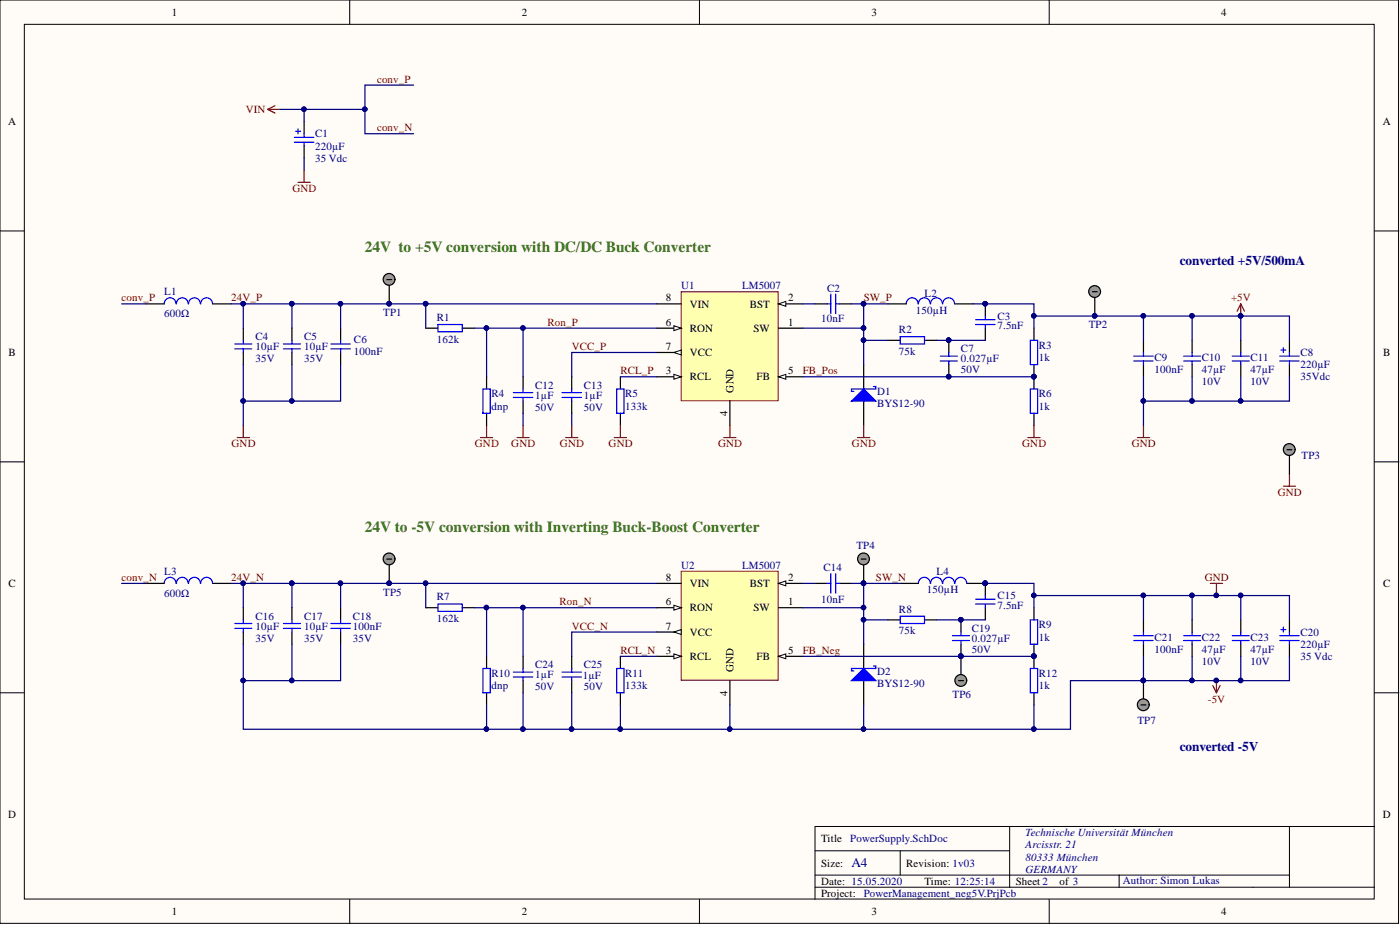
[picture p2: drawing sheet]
<svg xmlns="http://www.w3.org/2000/svg" width="292mm" height="193mm" viewBox="0 0 292 193" stroke-linecap="round" stroke-linejoin="round" font-family="sans-serif">
<defs><g id="words">
<g font-size="3.2" fill="#38761d">
<text x="76.1" y="52.6">24V to +5V conversion with DC/DC Buck Converter</text>
<text x="76.1" y="110.9">24V to -5V conversion with Inverting Buck-Boost Converter</text>
</g>
<g font-size="2.8" fill="#000080">
<text x="246.2" y="55.2">converted +5V/500mA</text>
<text x="246.2" y="156.6">converted -5V</text>
<text x="177.7" y="181">A4</text>
</g>
<g font-size="2.3">
<text x="35.9" y="3.3">1</text>
<text x="108.9" y="3.3">2</text>
<text x="181.8" y="3.3">3</text>
<text x="254.8" y="3.3">4</text>
<text x="1.7" y="26.1">A</text>
<text x="288.5" y="26.1">A</text>
<text x="138.9" y="62.9">8</text>
<text x="143.9" y="64.2">VIN</text>
<text x="156.4" y="64.2">BST</text>
<text x="164.5" y="62.9">2</text>
<text x="138.9" y="68">6</text>
<text x="143.9" y="69.2">RON</text>
<text x="157.2" y="69.2">SW</text>
<text x="164.5" y="68">1</text>
<text x="1.8" y="74.3">B</text>
<text x="138.9" y="73">7</text>
<text x="143.9" y="74.3">VCC</text>
<text x="288.6" y="74.3">B</text>
<text x="138.9" y="78.1">3</text>
<text x="143.9" y="79.4">RCL</text>
<text x="153" y="81.9" transform="rotate(-90 153 81.9)">GND</text>
<text x="157.9" y="79.4">FB</text>
<text x="164.5" y="78.1">5</text>
<text x="151.8" y="86.9" transform="rotate(-90 151.8 86.9)">4</text>
<text x="1.8" y="122.5">C</text>
<text x="138.9" y="121.2">8</text>
<text x="143.9" y="122.5">VIN</text>
<text x="156.4" y="122.5">BST</text>
<text x="164.5" y="121.2">2</text>
<text x="288.6" y="122.5">C</text>
<text x="138.9" y="126.3">6</text>
<text x="138.9" y="131.3">7</text>
<text x="143.9" y="127.5">RON</text>
<text x="157.2" y="127.5">SW</text>
<text x="164.5" y="126.3">1</text>
<text x="138.9" y="136.4">3</text>
<text x="143.9" y="137.7">RCL</text>
<text x="143.9" y="132.6">VCC</text>
<text x="157.9" y="137.7">FB</text>
<text x="164.5" y="136.4">5</text>
<text x="153" y="140.2" transform="rotate(-90 153 140.2)">GND</text>
<text x="151.8" y="145.2" transform="rotate(-90 151.8 145.2)">4</text>
<text x="1.7" y="170.6">D</text>
<text x="288.5" y="170.6">D</text>
<text x="171.3" y="175.7">Title</text>
<text x="171.3" y="180.8">Size:</text>
<text x="171.3" y="184.6">Date: 15.05.2020</text>
<text x="189.1" y="180.8">Revision: 1v03</text>
<text x="192.9" y="184.6">Time: 12:25:14</text>
<text x="211.9" y="184.6">Sheet 2</text>
<text x="221.1" y="184.6">of 3</text>
<text x="35.9" y="190.9">1</text>
<text x="108.9" y="190.9">2</text>
<text x="171.3" y="187.1">Project:</text>
<text x="181.8" y="190.9">3</text>
<text x="254.8" y="190.9">4</text>
</g>
<g font-size="2.3" fill="#800000">
<text x="78.7" y="17.2">conv_P</text>
<text x="51.3" y="23.6">VIN</text>
<text x="78.7" y="27.4">conv_N</text>
<text x="61" y="40.1">GND</text>
<text x="25.4" y="62.9">conv_P</text>
<text x="48.2" y="62.9">24V_P</text>
<text x="180.2" y="62.9">SW_P</text>
<text x="256.8" y="62.9">+5V</text>
<text x="114.2" y="68">Ron_P</text>
<text x="119.3" y="73">VCC_P</text>
<text x="129.4" y="78.1">RCL_P</text>
<text x="167.5" y="78.1">FB_Pos</text>
<text x="48.3" y="93.3">GND</text>
<text x="99.1" y="93.3">GND</text>
<text x="106.7" y="93.3">GND</text>
<text x="116.8" y="93.3">GND</text>
<text x="127" y="93.3">GND</text>
<text x="149.8" y="93.3">GND</text>
<text x="177.7" y="93.3">GND</text>
<text x="213.3" y="93.3">GND</text>
<text x="236.1" y="93.3">GND</text>
<text x="266.6" y="103.5">GND</text>
<text x="25.4" y="121.2">conv_N</text>
<text x="48.2" y="121.2">24V_N</text>
<text x="182.7" y="121.2">SW_N</text>
<text x="251.3" y="121.2">GND</text>
<text x="116.7" y="126.3">Ron_N</text>
<text x="119.3" y="131.3">VCC_N</text>
<text x="129.4" y="136.4">RCL_N</text>
<text x="167.5" y="136.4">FB_Neg</text>
<text x="252" y="146.6">-5V</text>
</g>
<g font-size="2.3" fill="#000080">
<text x="65.7" y="28.7">C1</text>
<text x="65.7" y="33.7">35 Vdc</text>
<text x="65.7" y="31.2">220µF</text>
<text x="34.3" y="61.6">L1</text>
<text x="79.9" y="65.9">TP1</text>
<text x="142.1" y="60.3">U1</text>
<text x="154.8" y="60.3">LM5007</text>
<text x="172.6" y="60.9">C2</text>
<text x="191.1" y="65.4">150µH</text>
<text x="192.9" y="61.9">L2</text>
<text x="34.3" y="66.2">600Ω</text>
<text x="53.3" y="71">C4</text>
<text x="63.5" y="71">C5</text>
<text x="73.9" y="71.5">C6</text>
<text x="91.1" y="66.9">R1</text>
<text x="91.1" y="71.5">162k</text>
<text x="171.3" y="67.2">10nF</text>
<text x="187.6" y="69.5">R2</text>
<text x="208.1" y="66.7">C3</text>
<text x="208.1" y="68.7">7.5nF</text>
<text x="227.2" y="68.5">TP2</text>
<text x="53.3" y="75.6">35V</text>
<text x="53.3" y="73">10µF</text>
<text x="63.5" y="75.6">35V</text>
<text x="63.5" y="73">10µF</text>
<text x="73.9" y="74">100nF</text>
<text x="187.6" y="74">75k</text>
<text x="200.5" y="77.8">50V</text>
<text x="200.5" y="73.5">C7</text>
<text x="200.5" y="75.6">0.027µF</text>
<text x="216.7" y="72.8">R3</text>
<text x="216.7" y="75.3">1k</text>
<text x="240.9" y="75.3">C9</text>
<text x="240.9" y="77.8">100nF</text>
<text x="250.8" y="75.3">C10</text>
<text x="250.8" y="77.8">47µF</text>
<text x="260.9" y="75.3">C11</text>
<text x="260.9" y="77.8">47µF</text>
<text x="271.3" y="74.3">C8</text>
<text x="271.3" y="76.8">220µF</text>
<text x="102.5" y="82.9">R4</text>
<text x="111.7" y="81.1">C12</text>
<text x="111.7" y="83.2">1µF</text>
<text x="121.8" y="81.1">C13</text>
<text x="121.8" y="83.2">1µF</text>
<text x="130.5" y="82.9">R5</text>
<text x="183" y="82.4">D1</text>
<text x="216.7" y="82.9">R6</text>
<text x="250.8" y="80.4">10V</text>
<text x="260.9" y="80.4">10V</text>
<text x="271.3" y="79.4">35Vdc</text>
<text x="102.5" y="85.5">dnp</text>
<text x="111.7" y="85.7">50V</text>
<text x="121.8" y="85.7">50V</text>
<text x="130.5" y="85.5">133k</text>
<text x="183" y="84.9">BYS12-90</text>
<text x="216.7" y="85.5">1k</text>
<text x="271.6" y="95.8">TP3</text>
<text x="34.3" y="119.9">L3</text>
<text x="142.1" y="118.7">U2</text>
<text x="154.8" y="118.7">LM5007</text>
<text x="171.8" y="119.2">C14</text>
<text x="178.7" y="114.6">TP4</text>
<text x="195.4" y="119.9">L4</text>
<text x="34.3" y="124.5">600Ω</text>
<text x="79.9" y="124.2">TP5</text>
<text x="91.1" y="125.3">R7</text>
<text x="171.3" y="125.8">10nF</text>
<text x="193.4" y="123.7">150µH</text>
<text x="208.1" y="125">C15</text>
<text x="53.3" y="129.3">C16</text>
<text x="53.3" y="131.3">10µF</text>
<text x="63.5" y="129.3">C17</text>
<text x="63.5" y="131.3">10µF</text>
<text x="73.6" y="129.3">C18</text>
<text x="73.6" y="131.3">100nF</text>
<text x="91.1" y="129.8">162k</text>
<text x="187.6" y="127.8">R8</text>
<text x="202.8" y="131.9">C19</text>
<text x="208.1" y="127">7.5nF</text>
<text x="216.7" y="131.1">R9</text>
<text x="53.3" y="133.9">35V</text>
<text x="63.5" y="133.9">35V</text>
<text x="73.6" y="133.9">35V</text>
<text x="187.6" y="132.4">75k</text>
<text x="202.8" y="136.2">50V</text>
<text x="202.8" y="133.9">0.027µF</text>
<text x="216.7" y="133.6">1k</text>
<text x="240.9" y="133.6">C21</text>
<text x="240.9" y="136.2">100nF</text>
<text x="250.8" y="133.6">C22</text>
<text x="250.8" y="136.2">47µF</text>
<text x="260.9" y="133.6">C23</text>
<text x="260.9" y="136.2">47µF</text>
<text x="271.3" y="137.7">35 Vdc</text>
<text x="271.3" y="132.6">C20</text>
<text x="271.3" y="135.1">220µF</text>
<text x="102.5" y="141.2">R10</text>
<text x="102.5" y="143.8">dnp</text>
<text x="111.7" y="139.5">C24</text>
<text x="111.7" y="141.5">1µF</text>
<text x="121.6" y="141.7">1µF</text>
<text x="121.8" y="139.5">C25</text>
<text x="130.5" y="141.2">R11</text>
<text x="130.5" y="143.8">133k</text>
<text x="183" y="140.7">D2</text>
<text x="183" y="143.3">BYS12-90</text>
<text x="216.7" y="141.2">R12</text>
<text x="216.7" y="143.8">1k</text>
<text x="250.8" y="138.7">10V</text>
<text x="260.9" y="138.7">10V</text>
<text x="111.7" y="144">50V</text>
<text x="121.8" y="144">50V</text>
<text x="198.7" y="145.5">TP6</text>
<text x="237.3" y="151.1">TP7</text>
<text x="177.4" y="175.7">PowerSupply.SchDoc</text>
<text x="214" y="177">Arcisstr. 21</text>
<text x="214" y="179.5">80333 München</text>
<text x="214" y="174.4">Technische Universität München</text>
<text x="214" y="182.1">GERMANY</text>
<text x="234.3" y="184.3">Author: Simon Lukas</text>
<text x="180.2" y="187.1">PowerManagement_neg5V.PrjPcb</text>
</g>
</g></defs>
<g fill="#fffcf8" stroke="#000" stroke-width=".21">
<path d="M0 0h291.8v192.6h-291.8z"/>
<path d="M5.1 5.1h281.6v182.5h-281.6z"/>
</g>
<g fill="none" stroke="#000" stroke-width=".21">
<path d="M73 0v5.1M145.9 0v5.1M218.9 0v5.1M0 48.2h5.1M286.8 48.2h5.1M0 96.4h5.1M286.8 96.4h5.1M0 144.5h5.1M286.8 144.5h5.1M170 177.5h40.7M187.8 177.5v5.1M210.7 172.4v12.7"/>
<path d="M269 172.4h-99v15.2M286.8 172.4h-17.8v12.7M73 187.6v5.1M145.9 187.6v5.1M170 185.1h116.8M170 182.6h99M218.9 187.6v5.1M233.5 182.6v2.5"/>
</g>
<path d="M252.5 121.7h2.6M253.8 121.7v2.5M253 143l.8 1.5M253.8 142v2.5M254.6 143l-.8 1.5" fill="none" stroke="#800000" stroke-width=".25"/>
<g fill="#000080" stroke="#000080" stroke-width=".21">
<circle cx="253.8" cy="142" r=".47"/>
<circle cx="253.8" cy="124.2" r=".47"/>
<circle cx="200.5" cy="129.3" r=".47"/>
<circle cx="200.5" cy="136.9" r=".47"/>
<circle cx="205.5" cy="121.7" r=".47"/>
</g>
<g fill="none" stroke="#000" stroke-width=".25">
<path d="M30.5 121.7h3.8M44.4 121.7h3.8M50.8 126.8v2.5M50.8 131.9v2.5M60.9 126.8v2.5M60.9 131.9v2.5M170 121.7h2.6M175.1 121.7h2.6M180.2 134.4v5.1M200.5 129.3v2.6M200.5 134.4v2.5M205.6 121.7v2.5"/>
<path d="M205.6 126.8v2.5M238.6 129.3v2.6M238.6 134.4v2.5M248.7 129.3v2.6M248.7 134.4v2.5M258.9 129.3v2.6M258.9 134.4v2.5M269 129.3v2.6M269 134.4v2.5M180.2 142v5.1"/>
</g>
<g fill="none" stroke="#00f" stroke-width=".25">
<path d="M173.3 119.7v4M174.4 119.7v4M36.7 121.7a1.23 1.23 0 0 0-1.2-1.3 1.23 1.23 0 0 0-1.2 1.3M39.3 121.7a1.23 1.23 0 0 0-1.3-1.3 1.23 1.23 0 0 0-1.2 1.3M41.8 121.7a1.23 1.23 0 0 0-1.2-1.3 1.23 1.23 0 0 0-1.3 1.3M44.3 121.7a1.23 1.23 0 0 0-1.2-1.3 1.23 1.23 0 0 0-1.2 1.3M49 130.1h3.5M49 131.1h3.5M50.8 129.3v.8M50.8 131.1v.8M59.1 130.1h3.6M59.1 131.1h3.6"/>
<path d="M60.9 129.3v.8M60.9 131.1v.8M172.6 121.7h.7M174.4 121.7h.7M198.7 132.6h3.6M198.7 133.6h3.6M200.5 131.9v.7M200.5 133.6v.8M203.6 126h4M203.6 125h4M205.6 124.2v.8M205.6 126v.8"/>
<path d="M236.5 132.6h4.1M236.5 133.6h4.1M238.6 131.9v.7M238.6 133.6v.8M247 132.6h3.5M247 133.6h3.5M248.7 131.9v.7M248.7 133.6v.8M257.1 132.6h3.6M257.1 133.6h3.6M258.9 131.9v.7M258.9 133.6v.8"/>
<path d="M267 132.6h4.1M267 133.6h4.1M267.3 131.3h1M267.8 130.8v1.1M269 131.9v.7M269 133.6v.8"/>
</g>
<path d="M177.7 142l2.5-2.5 2.5 2.5z" fill="#00f"/>
<g fill="none" stroke="#00f" stroke-width=".25">
<path d="M69 131.1h4.1M69 130.1h4.1M71.1 129.3v.8M71.1 131.1v.8M91.4 126h5v1.5h-5zM119.3 139.5v.7M128.7 139.5h1.5v5h-1.5zM182.2 138.9h.5v.6h-5v.5h.5M187.8 128.6h5.1v1.5h-5.1zM194.1 121.7a1.23 1.23 0 0 0-1.2-1.3 1.23 1.23 0 0 0-1.3 1.3M196.6 121.7a1.23 1.23 0 0 0-1.2-1.3 1.23 1.23 0 0 0-1.2 1.3M199.2 121.7a1.23 1.23 0 0 0-1.3-1.3 1.23 1.23 0 0 0-1.2 1.3"/>
<path d="M201.7 121.7a1.23 1.23 0 0 0-1.2-1.3 1.23 1.23 0 0 0-1.3 1.3M215 129.3h1.5v5.1h-1.5zM215 139.5h1.5v5h-1.5zM117.3 141.2h4M117.3 140.2h4M119.3 141.2v.8M177.7 142l2.5-2.5 2.5 2.5z"/>
</g>
<g fill="none" stroke="#000" stroke-width=".25">
<path d="M71.1 126.8v2.5M71.1 131.9v2.5M88.8 126.8h2.6M96.4 126.8h2.6M119.3 136.9v2.6M129.4 136.9v2.6M185.3 129.3h2.5M187.8 121.7h3.8M192.9 129.3h2.5M201.8 121.7h3.8M215.7 126.8v2.5M215.7 134.4v5.1"/>
<path d="M119.3 142v2.5M129.4 144.5v2.6M215.7 144.5v2.6"/>
</g>
<g fill="#000080" stroke="#000080" stroke-width=".21">
<circle cx="215.7" cy="136.9" r=".47"/>
<circle cx="205.5" cy="121.7" r=".47"/>
</g>
<path d="M142.1 60.9h20.3v22.7h-20.3z" fill="#ffffb0" stroke="#800000" stroke-width=".21"/>
<path d="M162.4 68.5h5.1M162.4 63.4h5.1" fill="none" stroke="#000" stroke-width=".25"/>
<path d="M162.4 63.4l1.6-.5v1z" fill="#fffcf8"/>
<path d="M162.4 63.4l1.6-.5v1z" fill="none" stroke="#000" stroke-width=".21"/>
<path d="M137.1 78.6h5" fill="none" stroke="#000" stroke-width=".25"/>
<path d="M140.6 78.1l1.5 .5-1.5 .5z" fill="#fffcf8"/>
<path d="M140.6 78.1l1.5 .5-1.5 .5z" fill="none" stroke="#000" stroke-width=".21"/>
<path d="M162.4 78.6h5.1M152.3 83.7v5" fill="none" stroke="#000" stroke-width=".25"/>
<path d="M162.4 78.6l1.6-.5v1z" fill="#fffcf8"/>
<path d="M162.4 78.6l1.6-.5v1z" fill="none" stroke="#000" stroke-width=".21"/>
<path d="M137.1 68.5h5" fill="none" stroke="#000" stroke-width=".25"/>
<path d="M140.6 68l1.5 .5-1.5 .5z" fill="#fffcf8"/>
<path d="M140.6 68l1.5 .5-1.5 .5z" fill="none" stroke="#000" stroke-width=".21"/>
<path d="M137.1 73.5h5" fill="none" stroke="#000" stroke-width=".25"/>
<path d="M140.6 73.5l1.5-.5v1z" fill="#fffcf8"/>
<path d="M140.6 73.5l1.5-.5v1z" fill="none" stroke="#000" stroke-width=".21"/>
<g fill="none" stroke="#000" stroke-width=".25">
<path d="M88.8 68.5h2.6M96.4 68.5h2.6M119.3 78.6v2.5M129.4 78.6v2.5M137.1 63.4h5M170 63.4h2.6M175.1 63.4h2.6M180.2 76.1v5M215.7 68.5v2.5M215.7 76.1v5M238.6 71v2.5M238.6 76.1v2.5"/>
<path d="M119.3 83.7v2.5M129.4 86.2v2.5M180.2 83.7v5M215.7 86.2v2.5"/>
</g>
<g fill="none" stroke="#00f" stroke-width=".25">
<path d="M91.4 67.7h5v1.5h-5zM172.6 63.4h.7M173.3 61.4v4M174.4 61.4v4M174.4 63.4h.7M215 71h1.5v5.1h-1.5zM236.5 74.3h4.1M236.5 75.3h4.1M238.6 73.5v.8M238.6 75.3v.8M117.3 82.9h4M117.3 81.9h4"/>
<path d="M119.3 81.1v.8M119.3 82.9v.8M128.7 81.1h1.5v5.1h-1.5zM215 81.1h1.5v5.1h-1.5z"/>
</g>
<circle cx="215.7" cy="78.6" r=".47" fill="#000080" stroke="#000080" stroke-width=".21"/>
<path d="M177.7 83.7l2.5-2.6 2.5 2.6z" fill="#00f"/>
<g fill="none" stroke="#00f" stroke-width=".25">
<path d="M36.7 63.4a1.23 1.23 0 0 0-1.2-1.3 1.23 1.23 0 0 0-1.2 1.3M39.3 63.4a1.23 1.23 0 0 0-1.3-1.3 1.23 1.23 0 0 0-1.2 1.3M41.8 63.4a1.23 1.23 0 0 0-1.2-1.3 1.23 1.23 0 0 0-1.3 1.3M44.3 63.4a1.23 1.23 0 0 0-1.2-1.3 1.23 1.23 0 0 0-1.2 1.3M49 72.8h3.5M49 71.8h3.5M50.8 71v.8M50.8 72.8v.7M59.1 72.8h3.6M59.1 71.8h3.6M60.9 71v.8M60.9 72.8v.7"/>
<path d="M69 72.8h4.1M69 71.8h4.1M71.1 71v.8M71.1 72.8v.7M187.8 70.2h5.1v1.6h-5.1zM191.5 63.4a1.23 1.23 0 0 0-1.2-1.3 1.23 1.23 0 0 0-1.2 1.3M194.1 63.4a1.23 1.23 0 0 0-1.2-1.3 1.23 1.23 0 0 0-1.3 1.3M196.2 74.3h3.5M196.2 75.3h3.5M196.6 63.4a1.23 1.23 0 0 0-1.2-1.3 1.23 1.23 0 0 0-1.2 1.3M198 73.5v.8M198 75.3v.8"/>
<path d="M199.2 63.4a1.23 1.23 0 0 0-1.3-1.3 1.23 1.23 0 0 0-1.2 1.3M203.6 67.7h4M203.6 66.7h4M205.6 65.9v.8M205.6 67.7v.8M247 74.3h3.5M247 75.3h3.5M248.7 73.5v.8M248.7 75.3v.8M257.1 74.3h3.6M257.1 75.3h3.6M258.9 73.5v.8"/>
<path d="M258.9 75.3v.8M267 74.3h4.1M267 75.3h4.1M267.3 73h1M267.8 72.5v1M269 73.5v.8M269 75.3v.8M177.7 83.7l2.5-2.6 2.5 2.6zM182.2 80.6h.5v.5h-5v.5h.5"/>
</g>
<g fill="none" stroke="#800000" stroke-width=".25">
<path d="M258.9 63.4l-.8 1.5M258.9 63.4l.7 1.5M258.9 63.4v2.5M49.5 91.3h2.5M50.8 88.7v2.6M118 91.3h2.6M119.3 88.7v2.6M128.2 91.3h2.5M129.4 88.7v2.6M151 91.3h2.6M152.3 88.7v2.6M178.9 91.3h2.6"/>
<path d="M180.2 88.7v2.6M214.5 91.3h2.5M215.7 88.7v2.6M237.3 91.3h2.5M238.6 88.7v2.6M269 98.9v2.5M267.8 101.4h2.5"/>
</g>
<g fill="#000080" stroke="#000080" stroke-width=".21">
<circle cx="258.8" cy="65.9" r=".47"/>
<circle cx="205.5" cy="63.4" r=".47"/>
<circle cx="197.9" cy="78.6" r=".47"/>
<circle cx="197.9" cy="71" r=".47"/>
<circle cx="180.2" cy="63.4" r=".47"/>
</g>
<g fill="none" stroke="#000" stroke-width=".25">
<path d="M30.5 63.4h3.8M44.4 63.4h3.8M50.8 68.5v2.5M50.8 73.5v2.6M60.9 68.5v2.5M60.9 73.5v2.6M71.1 68.5v2.5M71.1 73.5v2.6M185.3 71h2.5M185.3 63.4h3.8M192.9 71h2.5M198 71v2.5"/>
<path d="M198 76.1v2.5M199.2 63.4h3.8M205.6 63.4v2.5M205.6 68.5v2.5M248.7 71v2.5M248.7 76.1v2.5M258.9 71v2.5M258.9 76.1v2.5M269 71v2.5M269 76.1v2.5"/>
</g>
<path d="M142.1 119.2h20.3v22.7h-20.3z" fill="#ffffb0" stroke="#800000" stroke-width=".21"/>
<path d="M162.4 126.8h5.1M162.4 121.7h5.1" fill="none" stroke="#000" stroke-width=".25"/>
<path d="M162.4 121.7l1.6-.5v1z" fill="#fffcf8"/>
<path d="M162.4 121.7l1.6-.5v1z" fill="none" stroke="#000" stroke-width=".21"/>
<path d="M137.1 136.9h5" fill="none" stroke="#000" stroke-width=".25"/>
<path d="M140.6 136.4l1.5 .5-1.5 .5z" fill="#fffcf8"/>
<path d="M140.6 136.4l1.5 .5-1.5 .5z" fill="none" stroke="#000" stroke-width=".21"/>
<path d="M162.4 136.9h5.1M152.3 142v5.1" fill="none" stroke="#000" stroke-width=".25"/>
<path d="M162.4 136.9l1.6-.5v1z" fill="#fffcf8"/>
<path d="M162.4 136.9l1.6-.5v1z" fill="none" stroke="#000" stroke-width=".21"/>
<path d="M137.1 126.8h5" fill="none" stroke="#000" stroke-width=".25"/>
<path d="M140.6 126.3l1.5 .5-1.5 .5z" fill="#fffcf8"/>
<path d="M140.6 126.3l1.5 .5-1.5 .5z" fill="none" stroke="#000" stroke-width=".21"/>
<path d="M137.1 131.9h5" fill="none" stroke="#000" stroke-width=".25"/>
<path d="M140.6 131.9l1.5-.6v1.1z" fill="#fffcf8"/>
<path d="M140.6 131.9l1.5-.6v1.1z" fill="none" stroke="#000" stroke-width=".21"/>
<path d="M63.5 25.4v2.5M63.5 30.4v2.6M81.2 58.3v5.1M137.1 121.7h5" fill="none" stroke="#000" stroke-width=".25"/>
<path d="M61.4 28.7h4.1M61.4 29.7h4.1M61.7 27.4h1M62.2 26.9v1M63.5 27.9v.8M63.5 29.7v.7" fill="none" stroke="#00f" stroke-width=".25"/>
<path d="M55.8 22.8l1.6 .8M55.8 22.8h2.6M57.4 22.1l-1.6 .7M62.2 38h2.5M63.5 35.5v2.5M100.3 91.3h2.5M101.5 88.7v2.6M107.9 91.3h2.5M109.1 88.7v2.6" fill="none" stroke="#800000" stroke-width=".25"/>
<circle cx="81.2" cy="63.4" r=".47" fill="#000080" stroke="#000080" stroke-width=".21"/>
<circle cx="81.2" cy="58.3" r="1.23" fill="#999" stroke="#000" stroke-width=".25"/>
<path d="M80.7 58.3h1M81.2 116.6v5.1" fill="none" stroke="#000" stroke-width=".25"/>
<g fill="#000080" stroke="#000080" stroke-width=".21">
<circle cx="81.2" cy="63.4" r=".47"/>
<circle cx="81.2" cy="121.7" r=".47"/>
</g>
<circle cx="81.2" cy="116.6" r="1.23" fill="#999" stroke="#000" stroke-width=".25"/>
<path d="M80.7 116.6h1M180.2 116.6v5.1" fill="none" stroke="#000" stroke-width=".25"/>
<g fill="#000080" stroke="#000080" stroke-width=".21">
<circle cx="81.2" cy="121.7" r=".47"/>
<circle cx="180.2" cy="121.7" r=".47"/>
</g>
<circle cx="180.2" cy="116.6" r="1.23" fill="#999" stroke="#000" stroke-width=".25"/>
<path d="M179.7 116.6h1M200.5 136.9v5.1" fill="none" stroke="#000" stroke-width=".25"/>
<g fill="#000080" stroke="#000080" stroke-width=".21">
<circle cx="180.2" cy="121.7" r=".47"/>
<circle cx="200.5" cy="136.9" r=".47"/>
</g>
<circle cx="200.5" cy="142" r="1.23" fill="#999" stroke="#000" stroke-width=".25"/>
<path d="M200 142h1M238.6 142v5.1" fill="none" stroke="#000" stroke-width=".25"/>
<g fill="#000080" stroke="#000080" stroke-width=".21">
<circle cx="200.5" cy="136.9" r=".47"/>
<circle cx="238.5" cy="142" r=".47"/>
</g>
<circle cx="238.5" cy="147" r="1.23" fill="#999" stroke="#000" stroke-width=".25"/>
<path d="M228.4 60.9v5M238.1 147.1h1" fill="none" stroke="#000" stroke-width=".25"/>
<g fill="#000080" stroke="#000080" stroke-width=".21">
<circle cx="238.5" cy="142" r=".47"/>
<circle cx="228.4" cy="65.9" r=".47"/>
</g>
<circle cx="228.4" cy="60.8" r="1.23" fill="#999" stroke="#000" stroke-width=".25"/>
<path d="M227.9 60.9h1M269 93.8v5.1" fill="none" stroke="#000" stroke-width=".25"/>
<circle cx="228.4" cy="65.9" r=".47" fill="#000080" stroke="#000080" stroke-width=".21"/>
<circle cx="269" cy="93.8" r="1.23" fill="#999" stroke="#000" stroke-width=".25"/>
<path d="M101.5 78.6v2.5M109.1 78.6v2.5M101.5 86.2v2.5M109.1 83.7v2.5M268.5 93.8h1M101.5 136.9v2.6M109.1 136.9v2.6M101.5 144.5v2.6M109.1 142v2.5" fill="none" stroke="#000" stroke-width=".25"/>
<path d="M100.8 81.1h1.5v5.1h-1.5zM107.1 82.9h4.1M107.1 81.9h4.1M109.1 81.1v.8M109.1 82.9v.8M100.8 139.5h1.5v5h-1.5zM109.1 139.5v.7M107.1 141.2h4.1M107.1 140.2h4.1M109.1 141.2v.8" fill="none" stroke="#00f" stroke-width=".25"/>
<g fill="none" stroke="#000080" stroke-width=".25">
<path d="M86.3 17.8h-10.2v10.1h10.2M58.4 22.8h17.7M63.5 22.8v2.6M63.5 33v2.5M25.4 63.4h5.1M48.2 63.4h12.7M50.8 76.1v12.6M50.8 63.4v5.1M60.9 76.1v7.6h-10.1M60.9 63.4h27.9M60.9 63.4v5.1M71.1 76.1v7.6h-10.2"/>
<path d="M71.1 63.4v5.1M88.8 63.4h48.3M88.8 63.4v5.1M99 68.5h38.1M101.5 68.5v10.1M109.1 68.5v10.1M129.4 78.6h7.7M137.1 73.5h-17.8v5.1M167.5 78.6h48.2M167.5 68.5h12.7v7.6M167.5 63.4h2.5M177.7 63.4h2.5"/>
<path d="M180.2 71h5.1M185.3 63.4h-5.1v5.1M195.4 71h10.2M203 63.4h12.7v5.1M215.7 65.9h43.2v5.1M238.6 78.6v10.1M238.6 65.9v5.1M248.7 78.6v5.1h-10.1M248.7 65.9v5.1M258.9 78.6v5.1h-10.2M258.9 65.9h10.1v5.1M269 78.6v5.1h-10.1"/>
<path d="M109.1 86.2v2.5M119.3 86.2v2.5M25.4 121.7h5.1M48.2 121.7h12.7M50.8 134.4v7.6h10.1v-7.6M50.8 121.7v5.1M60.9 121.7h76.2M60.9 121.7v5.1M71.1 134.4v7.6h-10.2M71.1 121.7v5.1M88.8 121.7v5.1M99 126.8h38.1"/>
<path d="M101.5 126.8v10.1M109.1 126.8v10.1M129.4 136.9h7.7M137.1 131.9h-17.8v5M167.5 136.9h48.2M167.5 126.8h12.7v7.6M167.5 121.7h2.5M177.7 121.7h10.1M180.2 129.3h5.1M180.2 121.7v5.1M195.4 129.3h10.2M205.6 121.7h10.1v2.5h22.9"/>
<path d="M215.7 124.2v2.6M238.6 136.9v5.1h30.4v-5.1M238.6 129.3v-5.1h30.4v5.1M248.7 124.2v5.1M248.7 136.9v5.1M258.9 124.2v5.1M258.9 136.9v5.1M50.8 142v10.1h101.5M101.5 147.1v5M109.1 144.5v7.6M119.3 144.5v7.6M129.4 147.1v5"/>
<path d="M152.3 147.1v5h27.9M215.7 147.1v5M238.6 142h-15.3v10.1h-43.1v-5"/>
</g>
<g fill="#000080" stroke="#000080" stroke-width=".21">
<circle cx="258.8" cy="124.2" r=".47"/>
<circle cx="50.7" cy="121.7" r=".47"/>
<circle cx="60.9" cy="121.7" r=".47"/>
<circle cx="50.7" cy="63.4" r=".47"/>
<circle cx="60.9" cy="63.4" r=".47"/>
<circle cx="50.7" cy="142" r=".47"/>
<circle cx="101.5" cy="152.1" r=".47"/>
<circle cx="109.1" cy="152.1" r=".47"/>
<circle cx="119.2" cy="152.1" r=".47"/>
<circle cx="129.4" cy="152.1" r=".47"/>
<circle cx="152.2" cy="152.1" r=".47"/>
<circle cx="60.9" cy="142" r=".47"/>
<circle cx="60.9" cy="83.6" r=".47"/>
<circle cx="50.7" cy="83.6" r=".47"/>
<circle cx="63.4" cy="22.8" r=".47"/>
<circle cx="76.1" cy="22.8" r=".47"/>
<circle cx="88.8" cy="121.7" r=".47"/>
<circle cx="81.2" cy="121.7" r=".47"/>
<circle cx="71" cy="121.7" r=".47"/>
<circle cx="71" cy="63.4" r=".47"/>
<circle cx="81.2" cy="63.4" r=".47"/>
<circle cx="88.8" cy="63.4" r=".47"/>
<circle cx="101.5" cy="126.7" r=".47"/>
<circle cx="109.1" cy="126.7" r=".47"/>
<circle cx="109.1" cy="68.4" r=".47"/>
<circle cx="101.5" cy="68.4" r=".47"/>
<circle cx="180.2" cy="152.1" r=".47"/>
<circle cx="215.7" cy="136.9" r=".47"/>
<circle cx="200.5" cy="136.9" r=".47"/>
<circle cx="180.2" cy="126.7" r=".47"/>
<circle cx="180.2" cy="129.3" r=".47"/>
<circle cx="197.9" cy="78.6" r=".47"/>
<circle cx="215.7" cy="78.6" r=".47"/>
<circle cx="180.2" cy="68.4" r=".47"/>
<circle cx="180.2" cy="71" r=".47"/>
<circle cx="180.2" cy="121.7" r=".47"/>
<circle cx="180.2" cy="63.4" r=".47"/>
<circle cx="215.7" cy="152.1" r=".47"/>
<circle cx="238.5" cy="142" r=".47"/>
<circle cx="200.5" cy="129.3" r=".47"/>
<circle cx="197.9" cy="71" r=".47"/>
<circle cx="205.5" cy="63.4" r=".47"/>
<circle cx="215.7" cy="65.9" r=".47"/>
<circle cx="238.5" cy="124.2" r=".47"/>
<circle cx="215.7" cy="124.2" r=".47"/>
<circle cx="205.5" cy="121.7" r=".47"/>
<circle cx="228.4" cy="65.9" r=".47"/>
<circle cx="238.5" cy="65.9" r=".47"/>
<circle cx="248.7" cy="65.9" r=".47"/>
<circle cx="258.8" cy="65.9" r=".47"/>
<circle cx="258.8" cy="142" r=".47"/>
<circle cx="253.8" cy="142" r=".47"/>
<circle cx="248.7" cy="142" r=".47"/>
<circle cx="253.8" cy="124.2" r=".47"/>
<circle cx="248.7" cy="124.2" r=".47"/>
<circle cx="238.5" cy="83.6" r=".47"/>
<circle cx="248.7" cy="83.6" r=".47"/>
<circle cx="258.8" cy="83.6" r=".47"/>
</g>
<use href="#words"/>
</svg>
